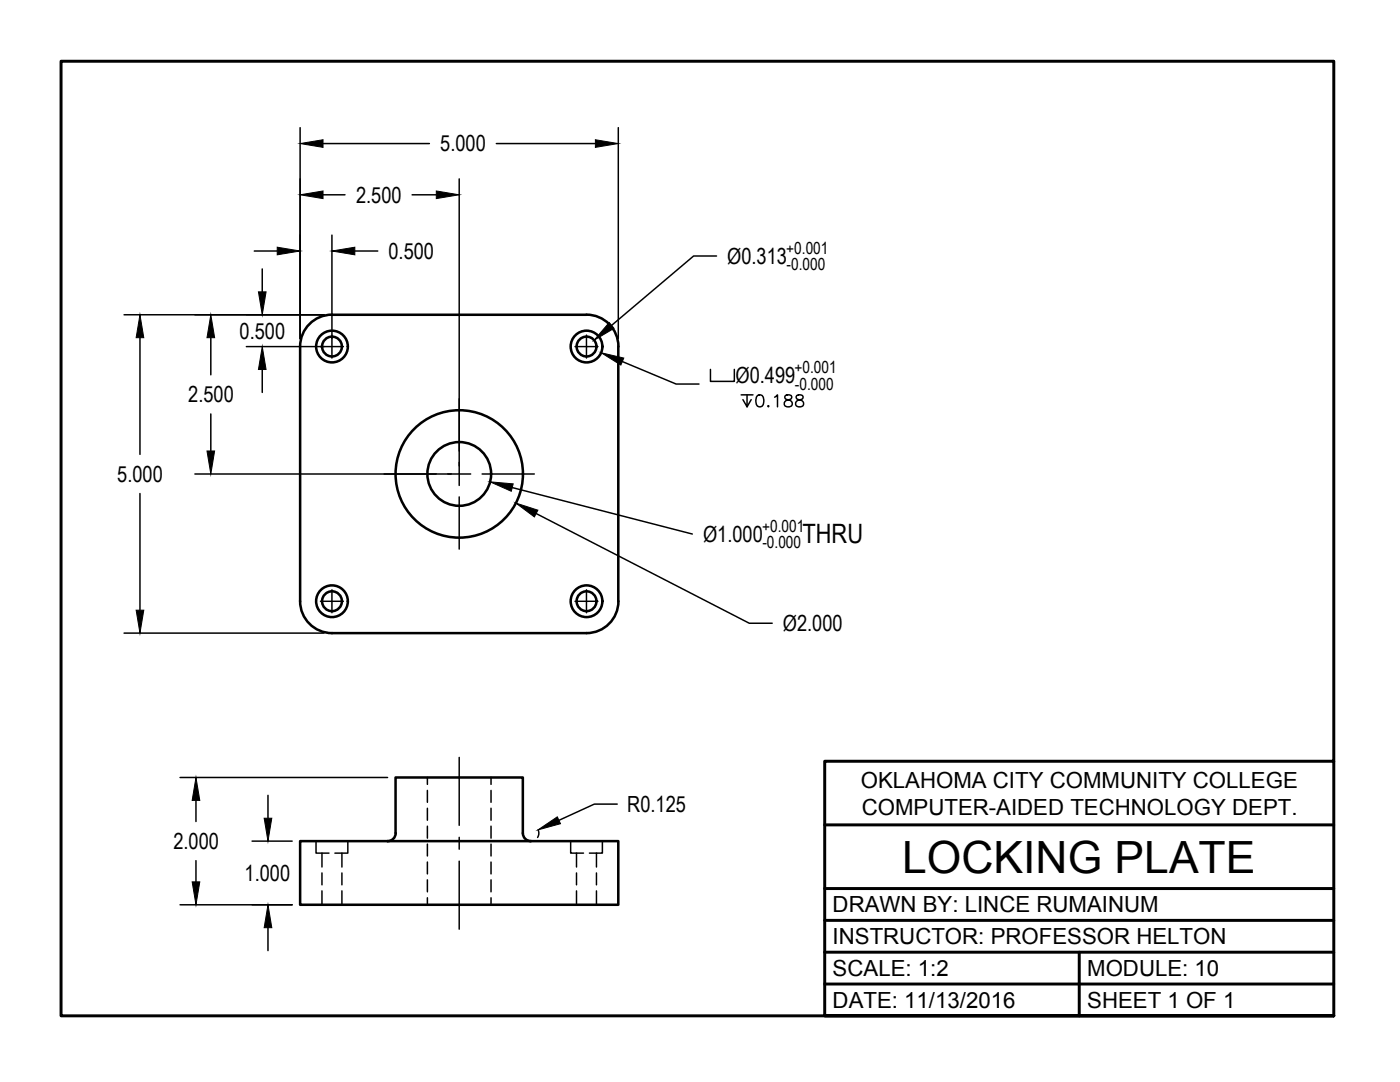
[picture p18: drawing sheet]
<svg xmlns="http://www.w3.org/2000/svg" width="279mm" height="216mm" viewBox="0 0 279 216" stroke-linecap="round" stroke-linejoin="round" font-family="sans-serif">
<defs><g id="words">
<text font-size="8.9" x="180.1" y="174.1">LOCKING PLATE</text>
<text font-size="5.3" x="160.1" y="108.4">THRU</text>
<g font-size="4.4">
<text x="87.9" y="30.2">5.000</text>
<text x="71" y="40.4">2.500</text>
<text x="77.5" y="51.6">0.500</text>
<text x="145.1" y="52.6">Ø0.313</text>
<text x="47.8" y="67.5">0.500</text>
<text x="146.8" y="76.5">Ø0.499</text>
<text x="37.6" y="80.2">2.500</text>
<text x="23.4" y="96.1">5.000</text>
<text x="140.3" y="108.1">Ø1.000</text>
<text x="156.2" y="125.9">Ø2.000</text>
<text x="125.2" y="162">R0.125</text>
<text x="171.8" y="157.2">OKLAHOMA CITY COMMUNITY COLLEGE</text>
<text x="172" y="162.5">COMPUTER-AIDED TECHNOLOGY DEPT.</text>
<text x="34.6" y="169.4">2.000</text>
<text x="48.8" y="175.8">1.000</text>
<text x="166.2" y="182.1">DRAWN BY: LINCE RUMAINUM</text>
<text x="166.2" y="188.4">INSTRUCTOR: PROFESSOR HELTON</text>
<text x="166.2" y="194.8">SCALE: 1:2</text>
<text x="217" y="194.8">MODULE: 10</text>
<text x="166.2" y="201.1">DATE: 11/13/2016</text>
<text x="217" y="201.1">SHEET 1 OF 1</text>
</g>
<g font-size="3.3">
<text x="156.9" y="50.6">+0.001</text>
<text x="157" y="53.9">-0.000</text>
<text x="158.6" y="74.5">+0.001</text>
<text x="158.6" y="77.7">-0.000</text>
<text x="152.1" y="106.1">+0.001</text>
<text x="152.2" y="109.3">-0.000</text>
</g>
</g></defs>
<!-- layer: object -->
<g fill="none" stroke="#000" stroke-width=".51">
<path d="M66.2 62.8h50.8M66.3 62.8a6.4 6.4 0 0 0-6.4 6.4v50.8a6.4 6.4 0 0 0 6.3 6.3h50.9a6.4 6.4 0 0 0 6.3-6.3M117.1 62.8a6.4 6.4 0 0 1 6.3 6.3M123.4 69.2v50.8M59.9 167.8h63.5v12.7h-63.5zM78.9 166.3v-11.2h25.4v11.2a1.6 1.6 0 0 0 1.6 1.5M79 166.2a1.6 1.6 0 0 1-1.6 1.6"/>
<circle cx="66.3" cy="69.1" r="3.2"/>
<circle cx="66.3" cy="69.1" r="1.98"/>
<circle cx="117.1" cy="69.1" r="3.2"/>
<circle cx="117.1" cy="69.1" r="1.98"/>
<circle cx="91.7" cy="94.6" r="12.7"/>
<circle cx="91.7" cy="94.6" r="6.4"/>
<circle cx="66.3" cy="120" r="3.2"/>
<circle cx="66.3" cy="120" r="1.98"/>
<circle cx="117.1" cy="120" r="3.2"/>
<circle cx="117.1" cy="120" r="1.98"/>
</g>
<!-- layer: hidden -->
<g fill="none" stroke="#000" stroke-width=".3">
<path d="M85.3 155.1v1.4M85.3 157.7v2.4M98 155.1v1.4M98 157.7v2.4M63.1 167.8v2.4h2.6M64.3 170.2v2.8M64.3 174.2v2.4M64.3 177.8v2.7M68.2 170.2v2.8M68.2 174.2v2.4M68.2 177.8v2.7M69.4 167.8v2.4h-2.6"/>
<path d="M85.3 161.3v2.4M85.3 164.9v2.3M85.3 168.4v2.4M85.3 172v2.4M85.3 175.6v2.4M85.3 179.1v1.4M98 161.3v2.4M98 164.9v2.3M98 168.4v2.4M98 172v2.4M98 175.6v2.4M98 179.1v1.4"/>
<path d="M113.9 167.8v2.4h2.6M115.1 170.2v2.8M115.1 174.2v2.4M115.1 177.8v2.7M119 170.2v2.8M119 174.2v2.4M119 177.8v2.7M120.2 167.8v2.4h-2.6"/>
</g>
<!-- layer: center -->
<g fill="none" stroke="#000" stroke-width=".3">
<path d="M64 69.2h4.5M66.2 66.9v4.5M91.6 79.6v10.4M114.8 69.2h4.5M117 66.9v4.5M76.7 94.6h10.4M89.4 94.6h4.5M91.6 92.3v4.6M91.6 99.2v10.4M96.2 94.6h10.4M64 120h4.5M66.2 117.7v4.6"/>
<path d="M114.8 120h4.5M117 117.7v4.6M91.6 151.1v13.6M91.6 167.1v2.3M91.6 171.8v13.6"/>
</g>
<!-- layer: dim -->
<g fill="none" stroke="#000" stroke-width=".3">
<path d="M59.9 25.5v42.1M64.5 38.9h4.3M64.5 28.6h21.2M82.2 38.9h4.9M91.6 35.7v57.3M99.1 28.6h19.7M123.4 25.5v42.1M50.8 50.1h4.5M52.3 53.7v4.5M66.2 46.9v20.7M70.8 50.1h4.6M143 51.1h-4.6l-16.3 13.8"/>
<path d="M24.8 62.8h39.9M27.9 67.4v23.3M42.1 67.4v7.4M49.2 69.2h15.5M52.3 73.7v4.6M124.2 72.1l10.7 4.5h4.6M141.8 73.7v2.4h4.8v-2.4M147.9 78.8h2.4M149.1 78.8v2.4l-.8-1.5M149.9 79.7l-.8 1.5M151.2 78.9a.76 .76 0 0 1 1.1 .4 1.97 1.97 0 0 1-.2 1.8 .76 .76 0 0 1-1.1-.4 1.97 1.97 0 0 1 .2-1.8zM154.6 79.3l.6-.5v2.4"/>
<path d="M156.8 78.9a.46 .46 0 0 0 .2 .8 .99 .99 0 0 1 1.1 1 .83 .83 0 0 1-.9 .5 .83 .83 0 0 1-.7-.8 1.11 1.11 0 0 1 1.1-.7 .46 .46 0 0 0 .3-.8l-.4-.1zM159 78.9a.46 .46 0 0 0 .2 .8 .99 .99 0 0 1 1.2 1 .83 .83 0 0 1-1 .5 .83 .83 0 0 1-.6-.8 1.12 1.12 0 0 1 1.1-.7 .46 .46 0 0 0 .2-.8l-.3-.1zM27.9 98.5v23.3M38.9 94.6h51.2M42.1 82.6v7.4M102.2 97.3l36 9.3M153.2 81.1l.1-.2 .2 .2-.2 .1zM107 102.5l42.5 21.9h4.6M24.8 126.3h39.9M35.9 155.1h41.5M39.1 159.7v4.2M53.5 158.7v4.6"/>
<path d="M39.1 171.7v4.3M50.3 167.8h8M107.4 165.6a1.6 1.6 0 0 1-.1 1.5M123.2 160.5h-4.6l-7.1 3.2M35.9 180.5h22.4M53.5 185.1v4.6"/>
</g>
<g fill="#000" stroke="#000" stroke-width=".2">
<path d="M59.9 38.9l4.6-.8v1.5zM59.9 28.6l4.6-.7v1.5zM87.1 38.1l4.5 .8-4.5 .7zM118.8 27.9l4.6 .7-4.6 .8zM51.6 58.2h1.5l-.8 4.6zM55.3 49.3l4.6 .8-4.6 .7zM66.2 50.1l4.6-.8v1.5zM27.9 62.8l.8 4.6h-1.5zM42.1 62.8l.7 4.6h-1.5zM52.3 69.2l.8 4.5h-1.5zM121.6 64.4l.9 1.1-3.9 2.4zM120 70.4l4.5 1-.6 1.4z"/>
<path d="M41.3 90h1.5l-.7 4.6zM97.8 96.1l4.6 .4-.4 1.5zM102.9 100.4l4.5 1.4-.7 1.4zM27.2 121.8h1.5l-.8 4.5zM39.1 155.1l.8 4.6h-1.6zM38.3 176h1.6l-.8 4.5zM52.7 163.3h1.5l-.7 4.5zM107.4 165.6l3.8-2.6 .7 1.4zM53.5 180.5l.7 4.6h-1.5z"/>
</g>
<!-- layer: Title Block -->
<path d="M266.2 151.9v-139.7h-254v190.5h254h-101.6v-50.8h101.6v50.8M164.6 164.6h101.6M164.6 177.3h101.6M164.6 183.6h101.6M164.6 190h101.6M164.6 196.3h101.6M215.4 190v12.7" fill="none" stroke="#000" stroke-width=".59"/>
<use href="#words"/>
</svg>
